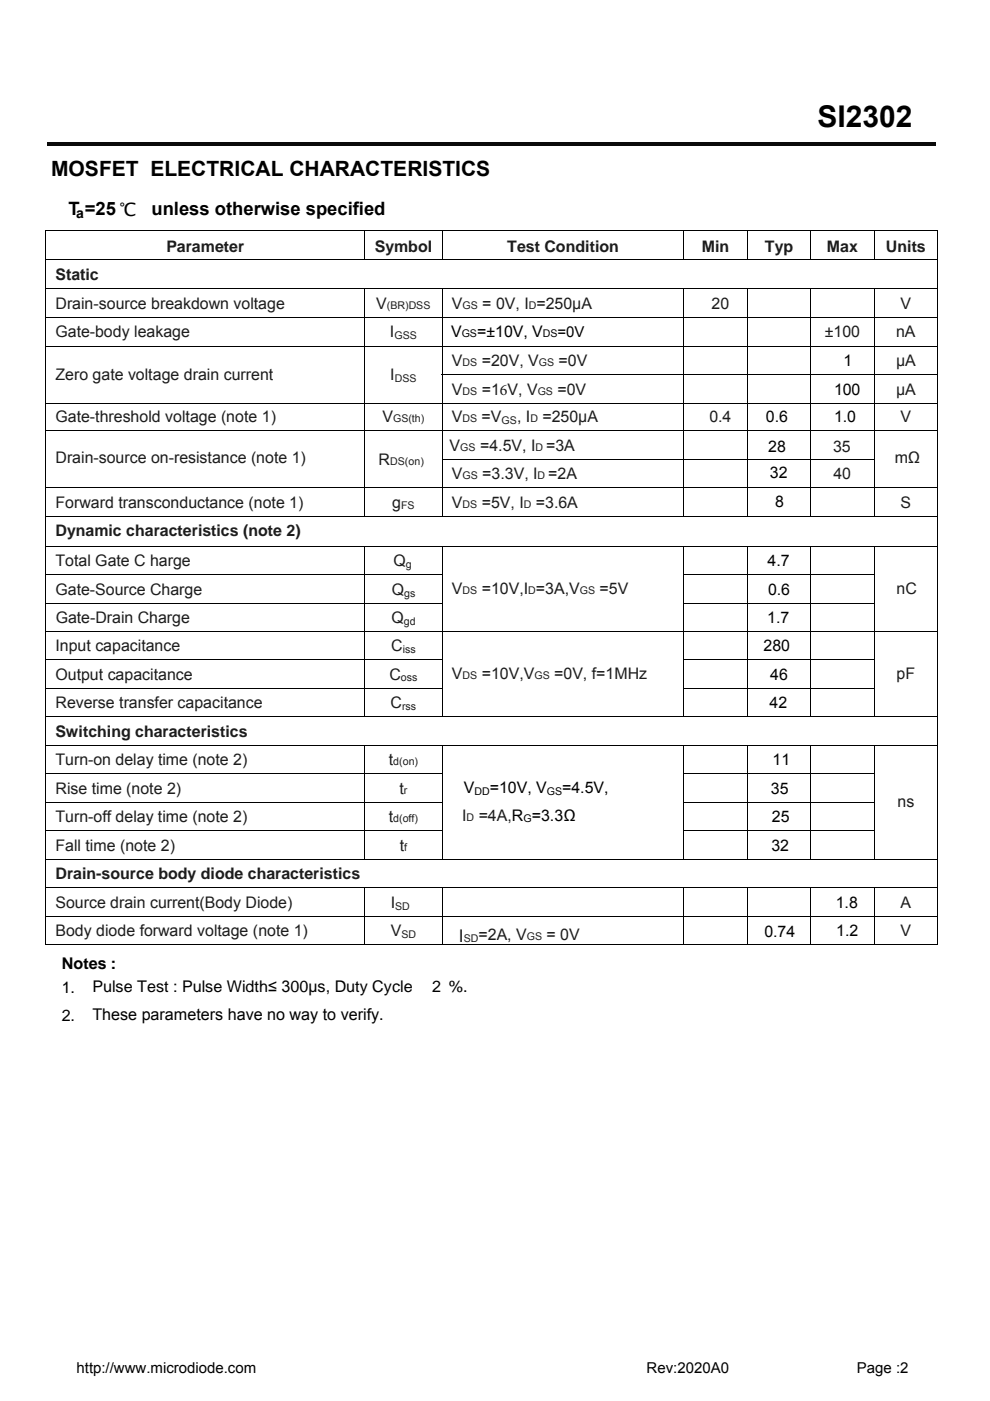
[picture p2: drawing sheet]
<svg xmlns="http://www.w3.org/2000/svg" width="210mm" height="297mm" viewBox="0 0 210 297" stroke-linecap="round" stroke-linejoin="round" font-family="sans-serif">
<defs><g id="words">
<text font-size="6.3" x="173.4" y="27">SI2302</text>
<text font-size="4.5" x="10.8" y="37.3">MOSFET ELECTRICAL CHARACTERISTICS</text>
<g font-size="3.9">
<text x="14.5" y="45.5">T =25 ℃</text>
<text x="32.1" y="45.5">unless otherwise specified</text>
</g>
<text font-size="3.7" fill="#1f1c1d" x="97.3" y="199.7">I</text>
<g font-size="3.4" fill="#1f1c1d">
<text x="35.3" y="53.3">Parameter</text>
<text x="79.4" y="53.3">Symbol</text>
<text x="107.6" y="53.3">Test Condition</text>
<text x="148.8" y="53.3">Min</text>
<text x="162.2" y="53.3">Typ</text>
<text x="175.3" y="53.3">Max</text>
<text x="187.8" y="53.3">Units</text>
<text x="11.8" y="59.4">Static</text>
<text x="11.8" y="65.4">Drain-source breakdown voltage</text>
<text x="79.8" y="65.4">V</text>
<text x="95.8" y="65.4">V</text>
<text x="102.3" y="65.4">= 0V, I =250µA</text>
<text x="150.9" y="65.4">20</text>
<text x="191" y="65.4">V</text>
<text x="11.8" y="71.5">Gate-body leakage</text>
<text x="82.7" y="71.5">I</text>
<text x="174.9" y="71.5">±100</text>
<text x="190" y="71.5">nA</text>
<text x="95.8" y="77.6">V</text>
<text x="102.1" y="77.6">=20V, V</text>
<text x="118.4" y="77.6">=0V</text>
<text x="190" y="77.6">µA</text>
<text x="11.8" y="80.6">Zero gate voltage drain current</text>
<text x="82.7" y="80.6">I</text>
<text x="95.8" y="83.7">V</text>
<text x="102.1" y="83.7">=16V, V</text>
<text x="118.2" y="83.7">=0V</text>
<text x="190" y="83.7">µA</text>
<text x="11.8" y="89.5">Gate-threshold voltage (note 1)</text>
<text x="81.1" y="89.5">V</text>
<text x="95.8" y="89.5">V</text>
<text x="102.1" y="89.5">=V</text>
<text x="109.6" y="89.5">, I</text>
<text x="115" y="89.5">=250μA</text>
<text x="150.4" y="89.5">0.4</text>
<text x="191" y="89.5">V</text>
<text x="95.3" y="95.6">V</text>
<text x="101.8" y="95.6">=4.5V, I =3A</text>
<text x="176.6" y="95.9">35</text>
<text x="11.8" y="98.1">Drain-source on-resistance (note 1)</text>
<text x="80.3" y="98.6">R</text>
<text x="95.8" y="101.6">V</text>
<text x="102.3" y="101.6">=3.3V, I =2A</text>
<text x="176.7" y="101.5">40</text>
<text x="189.7" y="98.1">mΩ</text>
<text x="11.8" y="107.6">Forward transconductance (note 1)</text>
<text x="83.1" y="107.6">g</text>
<text x="95.8" y="107.6">V</text>
<text x="102.1" y="107.6">=5V, I</text>
<text x="113.6" y="107.6">=3.6A</text>
<text x="191" y="107.6">S</text>
<text x="11.8" y="113.7">Dynamic characteristics (note 2)</text>
<text x="83.4" y="120">Q</text>
<text x="11.8" y="120.1">Total Gate C harge</text>
<text x="11.8" y="126.1">Gate-Source Charge</text>
<text x="83.1" y="126.1">Q</text>
<text x="95.8" y="126">V</text>
<text x="102.1" y="126">=10V,I =3A,V</text>
<text x="127.1" y="126">=5V</text>
<text x="190.1" y="126">nC</text>
<text x="11.8" y="132.2">Gate-Drain Charge</text>
<text x="83" y="132.2">Q</text>
<text x="11.8" y="138.1">Input capacitance</text>
<text x="83" y="138.1">C</text>
<text x="11.8" y="144.1">Output capacitance</text>
<text x="82.6" y="144.1">C</text>
<text x="95.8" y="144">V</text>
<text x="102.1" y="144">=10V,V</text>
<text x="117.5" y="144">=0V, f=1MHz</text>
<text x="190.1" y="144">pF</text>
<text x="11.8" y="150.2">Reverse transfer capacitance</text>
<text x="82.8" y="150.2">C</text>
<text x="11.8" y="156.2">Switching characteristics</text>
<text x="11.8" y="162.2">Turn-on delay time (note 2)</text>
<text x="82.4" y="162.2">t</text>
<text x="11.8" y="168.3">Rise time (note 2)</text>
<text x="84.7" y="168.3">t</text>
<text x="98" y="174">I</text>
<text x="101.5" y="174">=4A,R =3.3Ω</text>
<text x="190.3" y="171.2">ns</text>
<text x="11.8" y="174.3">Turn-off delay time (note 2)</text>
<text x="82.5" y="174.3">t</text>
<text x="11.8" y="180.4">Fall time (note 2)</text>
<text x="84.8" y="180.4">t</text>
<text x="11.8" y="186.5">Drain-source body diode characteristics</text>
<text x="11.8" y="192.5">Source drain current(Body Diode)</text>
<text x="82.8" y="192.5">I</text>
<text x="191" y="192.5">A</text>
<text x="11.8" y="198.5">Body diode forward voltage (note 1)</text>
<text x="82.8" y="198.5">V</text>
<text x="101.5" y="199.2">=2A, V</text>
<text x="115.9" y="199.2">= 0V</text>
<text x="191" y="198.5">V</text>
</g>
<g font-size="3.4">
<text x="95.6" y="71.5">V</text>
<text x="101.1" y="71.5">=±10V, V</text>
<text x="178.8" y="77.6">1</text>
<text x="176.8" y="83.7">100</text>
<text x="162.4" y="89.4">0.6</text>
<text x="176.8" y="89.5">1.0</text>
<text x="162.9" y="95.8">28</text>
<text x="163.3" y="101.4">32</text>
<text x="164.4" y="107.6">8</text>
<text x="162.8" y="120">4.7</text>
<text x="162.8" y="126.1">0.6</text>
<text x="162.7" y="132.2">1.7</text>
<text x="161.9" y="138.1">280</text>
<text x="163.3" y="144.1">46</text>
<text x="163.2" y="150.2">42</text>
<text x="163.8" y="162.2">11</text>
<text x="98.3" y="168.1">V</text>
<text x="103.8" y="168.1">=10V, V</text>
<text x="119.2" y="168.1">=4.5V,</text>
<text x="163.5" y="168.3">35</text>
<text x="163.7" y="174.3">25</text>
<text x="163.6" y="180.4">32</text>
<text x="177.2" y="192.5">1.8</text>
<text x="162.1" y="198.6">0.74</text>
<text x="177.3" y="198.5">1.2</text>
<text x="13.1" y="205.4">Notes :</text>
<text x="13.1" y="210.6">1.</text>
<text x="19.6" y="210.3">Pulse Test : Pulse Width≤ 300µs, Duty Cycle</text>
<text x="91.6" y="210.3">2 %.</text>
<text x="13.1" y="216.4">2.</text>
<text x="19.6" y="216.2">These parameters have no way to verify.</text>
</g>
<g font-size="3.2">
<text x="118.2" y="71.5">=0V</text>
<text x="16.2" y="291.1">http://www.microdiode.com</text>
<text x="137.1" y="291.1">Rev:2020A0</text>
<text x="181.7" y="291.1">Page :2</text>
</g>
<text font-size="3" x="16.1" y="46.2">a</text>
<g font-size="2.3" fill="#1f1c1d">
<text x="82" y="65.4">(BR)DSS</text>
<text x="98.1" y="65.4">GS</text>
<text x="112.1" y="65.4">D</text>
<text x="83.6" y="71.9">GSS</text>
<text x="98.1" y="77.6">DS</text>
<text x="114.3" y="77.6">GS</text>
<text x="83.7" y="80.9">DSS</text>
<text x="98.1" y="83.7">DS</text>
<text x="114" y="83.7">GS</text>
<text x="83.3" y="89.5">GS(th)</text>
<text x="98" y="89.5">DS</text>
<text x="106.4" y="89.9">GS</text>
<text x="112.5" y="89.5">D</text>
<text x="97.6" y="95.6">GS</text>
<text x="113.5" y="95.6">D</text>
<text x="82.7" y="98.6">DS(on)</text>
<text x="98.1" y="101.6">GS</text>
<text x="114" y="101.6">D</text>
<text x="85" y="108">FS</text>
<text x="98.1" y="107.6">DS</text>
<text x="111.1" y="107.6">D</text>
<text x="86" y="120.4">g</text>
<text x="85.7" y="126.5">gs</text>
<text x="98.1" y="126">DS</text>
<text x="112" y="126">D</text>
<text x="122.9" y="126">GS</text>
<text x="85.6" y="132.5">gd</text>
<text x="85.4" y="138.4">iss</text>
<text x="85" y="144.5">oss</text>
<text x="98.1" y="144">DS</text>
<text x="113.3" y="144">GS</text>
<text x="85.3" y="150.5">rss</text>
<text x="83.4" y="162.2">d(on)</text>
<text x="85.6" y="168.3">r</text>
<text x="98.9" y="174">D</text>
<text x="83.4" y="174.3">d(off)</text>
<text x="85.7" y="180.4">f</text>
<text x="83.8" y="192.8">SD</text>
<text x="85.1" y="198.8">SD</text>
<text x="98.3" y="199.7">SD</text>
<text x="111.7" y="199.2">GS</text>
</g>
<g font-size="2.3">
<text x="97.9" y="71.5">GS</text>
<text x="115.1" y="71.5">DS</text>
<text x="100.6" y="168.5">DD</text>
<text x="115.9" y="168.5">GS</text>
<text x="111" y="174.4">G</text>
</g>
</g></defs>
<path d="M10 30.1h188.3v.8h-188.3z" fill-rule="evenodd" fill="#0a0a0a"/>
<g fill="#000">
<path d="M9.7 48.8h.1v.2h-.1zM198.7 48.8h.2v.2h-.2zM9.7 79.4h.1v.2h-.1zM77.2 79.4h.2v.2h-.2zM9.7 97.3h.1v.2h-.1zM77.2 97.3h.2v.2h-.2zM198.7 97.3h.2v.2h-.2zM198.7 102.9h.2v.2h-.2zM198.7 115.6h.2v.2h-.2zM198.7 139.8h.2v.2h-.2zM198.7 121.8h.2v.2h-.2zM198.7 127.9h.2v.1h-.2z"/>
<path d="M198.7 145.9h.2v.1h-.2zM198.7 164h.2v.2h-.2zM198.7 170h.2v.2h-.2zM198.7 176.1h.2v.1h-.2zM198.7 194.2h.2v.2h-.2zM198.7 200.2h.2v.2h-.2z"/>
</g>
<g fill="none" stroke="#000" stroke-width=".21">
<path d="M9.7 48.9h189.2M9.7 55.1h189.2M9.7 49v6M9.7 55.2v5.9M77.3 49v6M93.8 49v6M145 49v6M158.5 49v6M171.9 49v6M185.3 49v6M198.8 49v6M198.8 55.2v5.9"/>
<path d="M9.7 61.2h189.2M9.7 67.3h189.2M9.7 73.4h189.2M9.7 61.3v5.9M9.7 67.4v5.9M9.7 73.5v5.9M9.7 79.6v17.7M77.3 61.3v5.9M77.3 67.4v5.9M77.3 73.5v5.9M77.3 79.6v11.6M93.7 79.5h105.2"/>
<path d="M93.8 61.3v5.9M93.8 67.4v5.9M93.8 73.5v5.9M93.8 79.6v11.6M145 61.3v5.9M145 67.4v5.9M145 73.5v5.9M145 79.6v11.6M158.5 61.3v5.9M158.5 67.4v5.9M158.5 73.5v5.9M158.5 79.6v11.6"/>
<path d="M171.9 61.3v5.9M171.9 67.4v5.9M171.9 73.5v5.9M171.9 79.6v11.6M185.3 61.3v5.9M185.3 67.4v5.9M185.3 73.5v5.9M185.3 79.6v11.6M198.8 61.3v5.9M198.8 67.4v5.9M198.8 73.5v5.9M198.8 79.6v17.7"/>
<path d="M9.7 85.6h189.2M9.7 91.3h189.2M9.7 97.5v11.9M77.3 91.4v5.9M77.3 97.5v11.9M93.7 97.4h91.7M93.8 91.4v5.9M93.8 97.5v5.8M145 91.4v5.9M145 97.5v5.8M158.5 91.4v5.9M158.5 97.5v5.8"/>
<path d="M171.9 91.4v5.9M171.9 97.5v5.8M185.3 91.4v5.9M185.3 97.5v5.8M198.8 97.5v5.8M9.7 103.4h189.2M9.7 109.5h189.2M9.7 115.9h189.2M9.7 109.6v18.3M77.3 115.9v12M93.8 103.5v5.9M93.8 115.9v12"/>
<path d="M145 103.5v5.9M145 115.9v12M158.5 103.5v5.9M158.5 115.9v12M171.9 103.5v5.9M171.9 115.9v12M185.3 103.5v5.9M185.3 115.9v12M198.8 103.5v5.9M198.8 109.6v5.8M198.8 115.9v12M9.7 139.9h84.2"/>
<path d="M9.7 121.9h84.2M9.7 127.9h84.2M9.7 133.8h189.2M9.7 128v11.8M9.7 140v5.8M77.3 128v11.8M77.3 140v5.8M93.8 128v11.8M93.8 140v5.8M144.9 139.9h40.5M144.9 121.9h40.5M144.9 127.9h40.5"/>
<path d="M145 128v11.8M145 140v5.8M158.5 128v11.8M158.5 140v5.8M171.9 128v11.8M171.9 140v5.8M185.3 128v11.8M185.3 140v5.8M198.8 128v11.8M198.8 140v5.8M9.7 145.9h84.2M9.7 152h189.2"/>
<path d="M9.7 158h189.2M9.7 146v5.9M9.7 152.1v5.8M9.7 158.1v5.9M77.3 146v5.9M77.3 158.1v5.9M93.8 146v5.9M93.8 158.1v5.9M144.9 145.9h40.5M145 146v5.9M145 158.1v5.9M158.5 146v5.9"/>
<path d="M158.5 158.1v5.9M171.9 146v5.9M171.9 158.1v5.9M185.3 146v5.9M185.3 158.1v5.9M198.8 146v5.9M198.8 152.1v5.8M198.8 158.1v5.9M9.7 164.1h84.2M9.7 170.1h84.2M9.7 176.1h84.2M9.7 164.2v5.8"/>
<path d="M9.7 170.2v5.9M9.7 176.2v5.9M77.3 164.2v5.8M77.3 170.2v5.9M77.3 176.2v5.9M93.8 164.2v5.8M93.8 170.2v5.9M93.8 176.2v5.9M144.9 164.1h40.5M144.9 170.1h40.5M144.9 176.1h40.5M145 164.2v5.8"/>
<path d="M145 170.2v5.9M145 176.2v5.9M158.5 164.2v5.8M158.5 170.2v5.9M158.5 176.2v5.9M171.9 164.2v5.8M171.9 170.2v5.9M171.9 176.2v5.9M185.3 164.2v5.8M185.3 170.2v5.9M185.3 176.2v5.9M198.8 164.2v5.8"/>
<path d="M198.8 170.2v5.9M198.8 176.2v5.9M9.7 194.3h67.5M9.7 182.2h189.2M9.7 188.2h189.2M9.7 182.3v5.9M9.7 188.3v12.1M77.3 188.3v12.1M77.4 194.3h16.3M93.8 188.3v12.1M93.9 194.3h51M145 188.3v12.1"/>
<path d="M145.1 194.3h13.3M158.5 188.3v12.1M158.6 194.3h13.2M171.9 188.3v12.1M172 194.3h13.3M185.3 188.3v12.1M185.4 194.3h13.3M198.8 182.3v5.9M198.8 188.3v12.1M9.7 200.3h67.5M77.4 200.3h16.3M93.9 200.3h51"/>
<path d="M145.1 200.3h13.3M158.6 200.3h13.2M172 200.3h13.3M185.4 200.3h13.3"/>
</g>
<use href="#words"/>
</svg>
